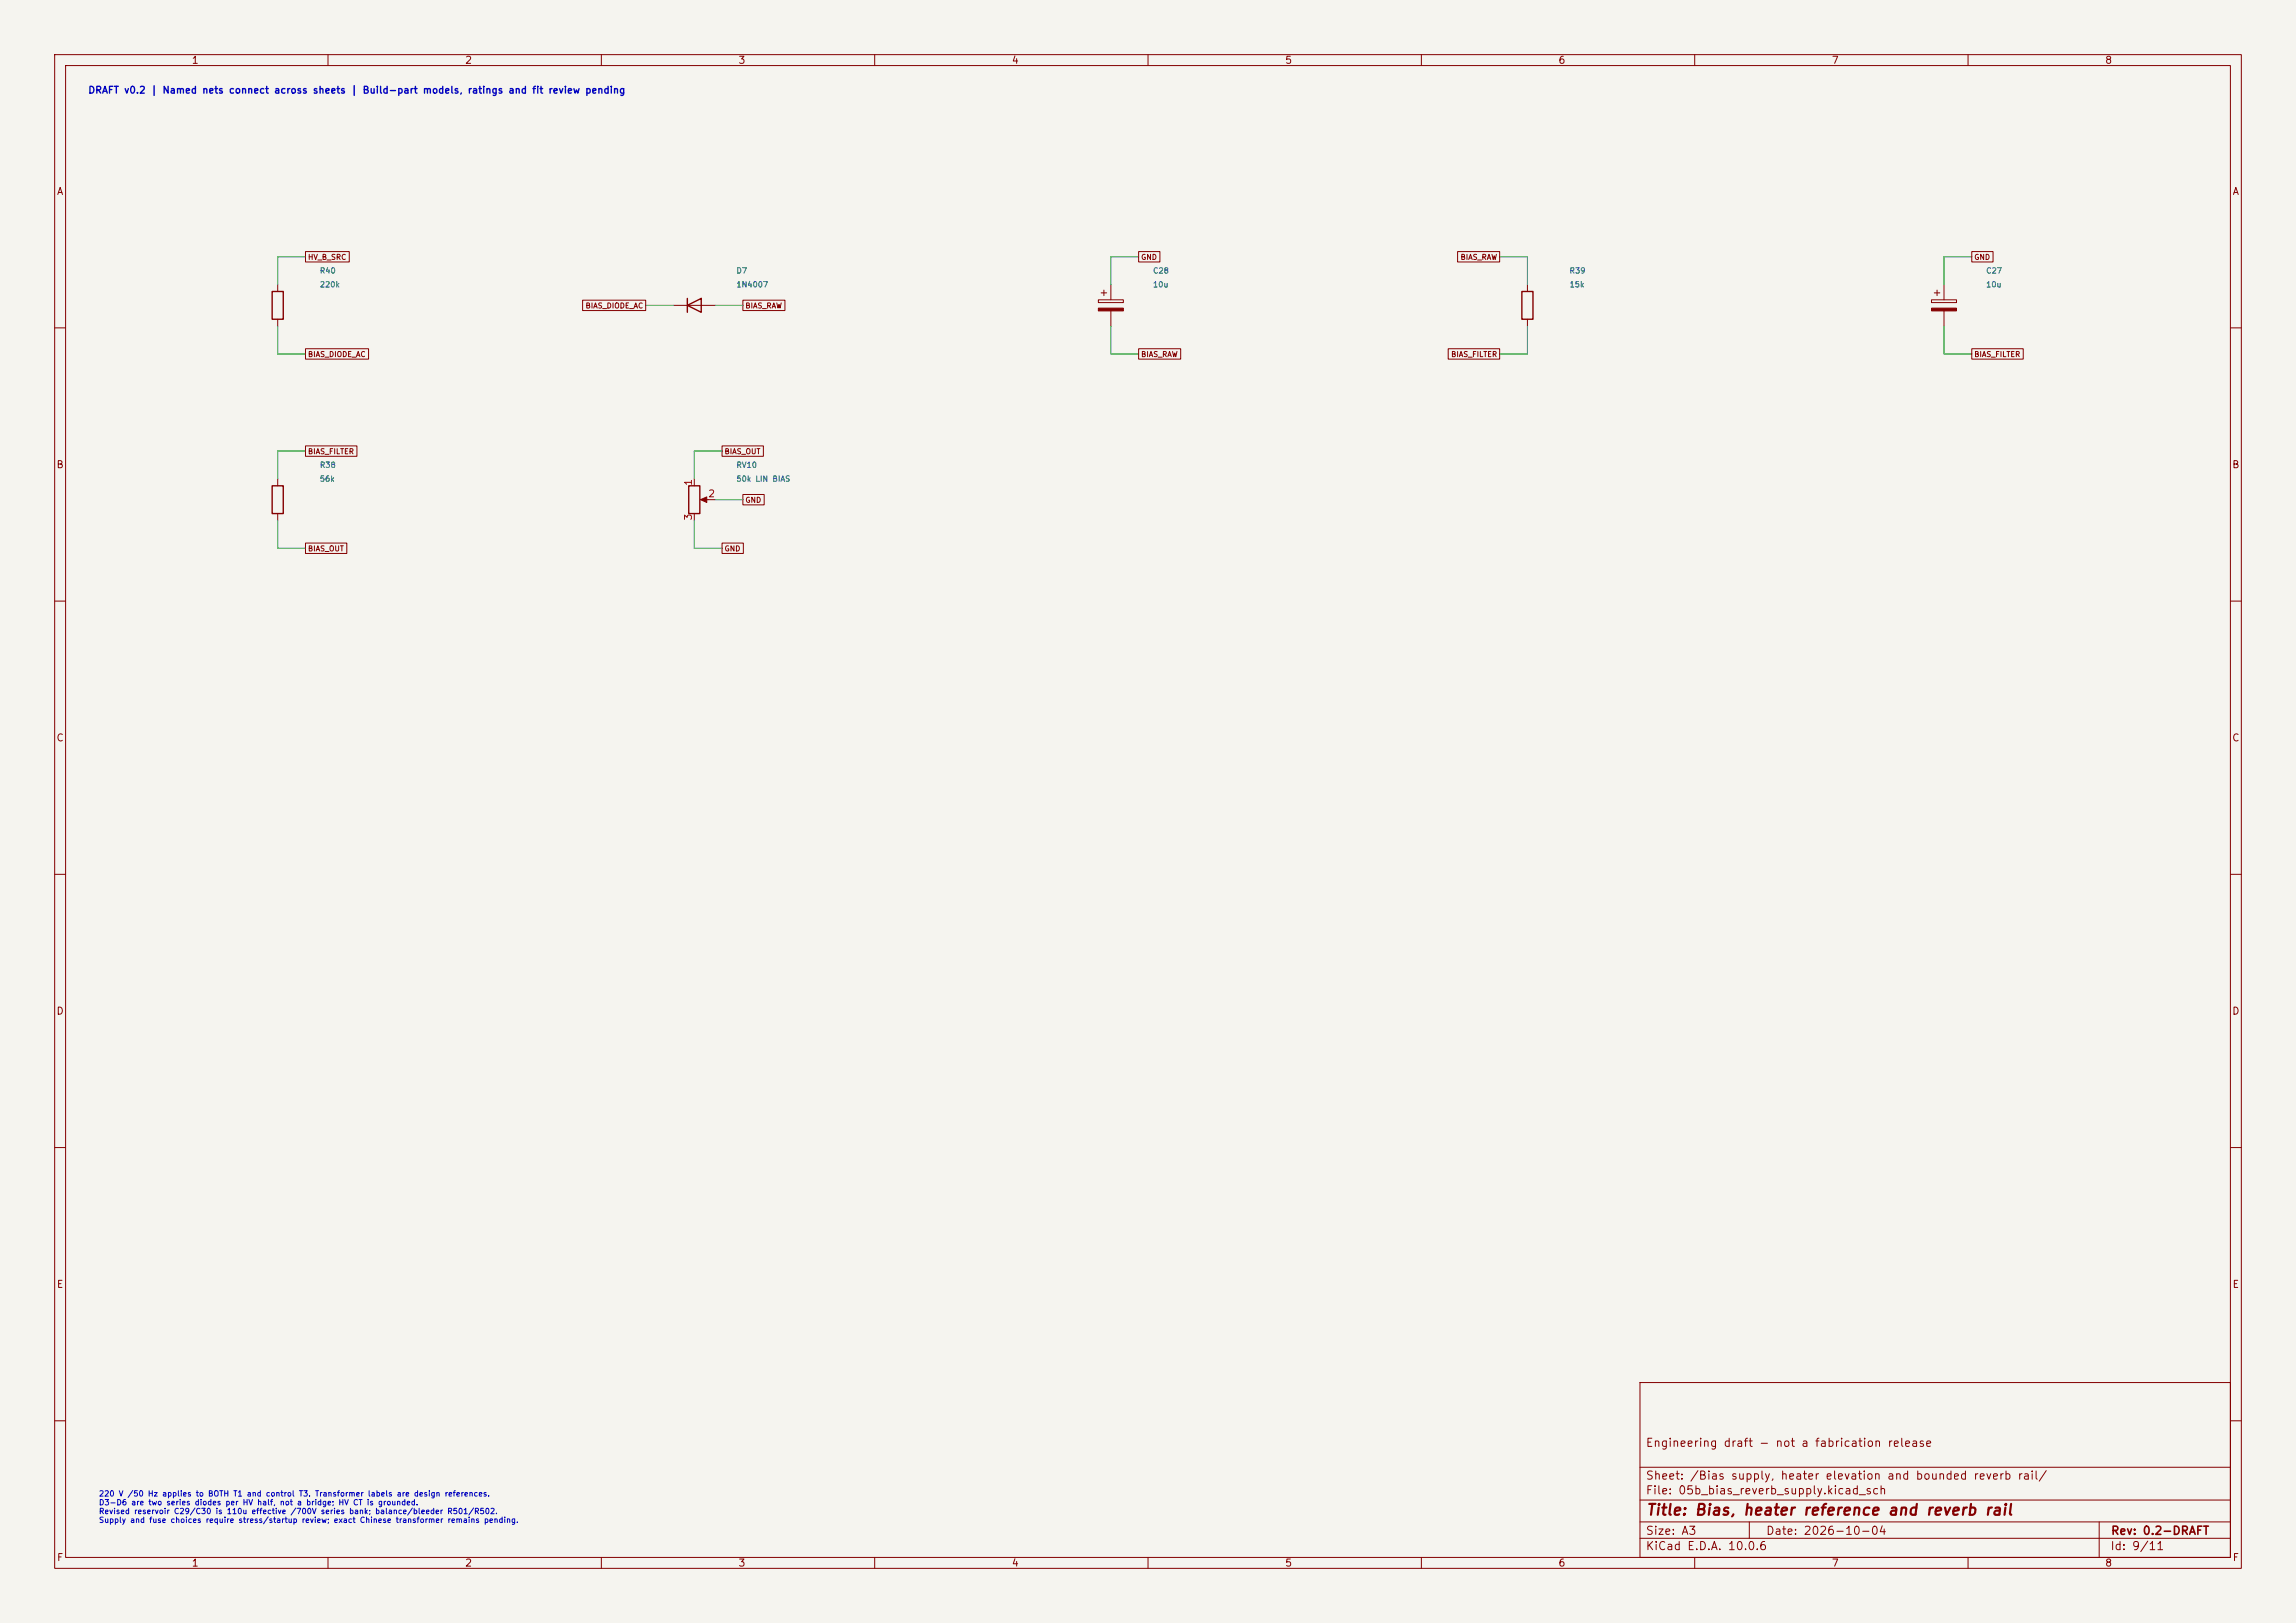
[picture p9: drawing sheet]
<svg xmlns="http://www.w3.org/2000/svg" width="420mm" height="297mm" viewBox="0 0 420 297" stroke-linecap="round" stroke-linejoin="round" font-family="sans-serif">
<defs><g id="words">
<text font-size="2" fill="#840000" x="301" y="277.8">Title: Bias, heater reference and reverb rail</text>
<g font-size="1.5" fill="#840000">
<text x="300.9" y="265.1">Engineering draft - not a fabrication release</text>
<text x="300.9" y="273.8">File: 05b_bias_reverb_supply.kicad_sch</text>
<text x="300.9" y="271.1">Sheet: /Bias supply, heater elevation and bounded reverb rail/</text>
<text x="300.9" y="281.2">Size: A3</text>
<text x="322.9" y="281.2">Date: 2026-10-04</text>
<text x="386" y="281.2">Rev: 0.2-DRAFT</text>
<text x="300.9" y="284">KiCad E.D.A. 10.0.6</text>
<text x="385.9" y="284">Id: 9/11</text>
</g>
<g font-size="1.3" fill="#840000">
<text x="35" y="12">1</text>
<text x="85" y="12">2</text>
<text x="135" y="12">3</text>
<text x="185" y="12">4</text>
<text x="235" y="12">5</text>
<text x="285" y="12">6</text>
<text x="335" y="12">7</text>
<text x="385" y="12">8</text>
<text x="10.3" y="36">A</text>
<text x="408.3" y="36">A</text>
<text x="10.2" y="86">B</text>
<text x="408.2" y="86">B</text>
<text x="10.2" y="136">C</text>
<text x="408.2" y="136">C</text>
<text x="10.2" y="186">D</text>
<text x="408.2" y="186">D</text>
<text x="10.3" y="236">E</text>
<text x="408.3" y="236">E</text>
<text x="10.3" y="286">F</text>
<text x="35" y="287">1</text>
<text x="85" y="287">2</text>
<text x="135" y="287">3</text>
<text x="185" y="287">4</text>
<text x="235" y="287">5</text>
<text x="285" y="287">6</text>
<text x="335" y="287">7</text>
<text x="385" y="287">8</text>
<text x="408.3" y="286">F</text>
</g>
<text font-size="1.3" fill="#0000c2" x="16" y="17.4">DRAFT v0.2 | Named nets connect across sheets | Build-part models, ratings and fit review pending</text>
<g font-size="1.3" fill="#a90000">
<text x="126.9" y="89" transform="rotate(-90 126.9 89)">1</text>
<text x="126.9" y="95.3" transform="rotate(-90 126.9 95.3)">3</text>
<text x="129.4" y="91.3">2</text>
</g>
<g font-size="1" fill="#840000">
<text x="56.2" y="47.8">HV_B_SRC</text>
<text x="208.6" y="47.8">GND</text>
<text x="267.1" y="47.8">BIAS_RAW</text>
<text x="361" y="47.8">GND</text>
<text x="107" y="56.7">BIAS_DIODE_AC</text>
<text x="136.3" y="56.7">BIAS_RAW</text>
<text x="56.2" y="65.6">BIAS_DIODE_AC</text>
<text x="208.6" y="65.6">BIAS_RAW</text>
<text x="265.4" y="65.6">BIAS_FILTER</text>
<text x="361" y="65.6">BIAS_FILTER</text>
<text x="56.2" y="83.3">BIAS_FILTER</text>
<text x="132.4" y="83.3">BIAS_OUT</text>
<text x="136.3" y="92.2">GND</text>
<text x="56.2" y="101.1">BIAS_OUT</text>
<text x="132.4" y="101.1">GND</text>
</g>
<g font-size="1" fill="#006464">
<text x="58.4" y="50.3">R40</text>
<text x="58.4" y="52.8">220k</text>
<text x="134.6" y="50.3">D7</text>
<text x="134.6" y="52.8">1N4007</text>
<text x="210.8" y="50.3">C28</text>
<text x="210.8" y="52.8">10u</text>
<text x="287" y="50.3">R39</text>
<text x="287" y="52.8">15k</text>
<text x="363.2" y="50.3">C27</text>
<text x="363.2" y="52.8">10u</text>
<text x="58.4" y="85.8">R38</text>
<text x="58.4" y="88.4">56k</text>
<text x="134.6" y="85.8">RV10</text>
<text x="134.6" y="88.4">50k LIN BIAS</text>
</g>
<g font-size="1" fill="#0000c2">
<text x="18" y="274.1">220 V /50 Hz applies to BOTH T1 and control T3. Transformer labels are design references.</text>
<text x="18" y="275.7">D3-D6 are two series diodes per HV half, not a bridge; HV CT is grounded.</text>
<text x="18" y="277.3">Revised reservoir C29/C30 is 110u effective /700V series bank; balance/bleeder R501/R502.</text>
<text x="18" y="278.9">Supply and fuse choices require stress/startup review; exact Chinese transformer remains pending.</text>
</g>
</g></defs>
<path d="M0 0h420v297h-420z" fill="#f5f4ef" stroke="#f5f4ef" stroke-width=".18"/>
<g fill="none" stroke="#840000" stroke-width=".18">
<path d="M10 10h400v277h-400zM12 12h396v273h-396zM60 10v2M110 10v2M160 10v2M210 10v2M260 10v2M310 10v2M360 10v2M50.8 52.1v1.2M50.8 58.4v1.3M55.9 46h8v1.9h-8z"/>
<path d="M106.6 54.9h11.5v1.9h-11.5zM123.2 55.9h7.6M135.9 54.9h7.7v1.9h-7.7zM200.9 54.9h4.6v.5h-4.6zM201.4 53.6h1M201.9 53.1v1M203.2 52.1v2.8M203.2 56.9v2.8M208.3 46h3.9v1.9h-3.9zM266.6 46h7.7v1.9h-7.7zM279.4 52.1v1.2M279.4 58.4v1.3"/>
<path d="M353.3 54.9h4.6v.5h-4.6zM353.8 53.6h1M354.3 53.1v1M355.6 52.1v2.8M355.6 56.9v2.8M360.7 46h3.9v1.9h-3.9zM10 60h2M55.9 63.8h11.5v1.9h-11.5zM208.3 63.8h7.7v1.9h-7.7zM264.9 63.8h9.4v1.9h-9.4zM360.7 63.8h9.4v1.9h-9.4zM408 60h2"/>
<path d="M50.8 87.6v1.3M50.8 94v1.3M55.9 99.4h7.5v1.9h-7.5zM55.9 81.6h9.4v1.9h-9.4zM127 87.6v1.3M127 94v1.3M128.5 91.4h2.3M132.1 81.6h7.5v1.9h-7.5zM132.1 99.4h3.9v1.9h-3.9zM135.9 90.5h3.9v1.9h-3.9zM10 110h2M408 110h2"/>
<path d="M10 160h2M408 160h2M10 210h2M408 210h2M300 253h108v32h-108zM10 260h2M300 278.5h108M300 274.5h108M300 268.5h108M320 278.5v3M384 278.5v6.5M408 260h2"/>
<path d="M60 285v2M110 285v2M160 285v2M210 285v2M260 285v2M300 281.5h108M310 285v2M360 285v2"/>
</g>
<g fill="#840000" stroke="#840000" stroke-width=".18">
<path d="M200.9 56.4h4.6v.5h-4.6z"/>
<path d="M128.1 91.4l1.2-.5v1z"/>
<path d="M353.3 56.4h4.6v.5h-4.6z"/>
</g>
<path d="M49.8 53.3h2v5.1h-2zM125.7 55.9l2.6-1.3v2.6zM125.7 54.6v2.6M278.4 53.3h2v5.1h-2zM49.8 88.9h2v5.1h-2zM126 88.9h2v5.1h-2z" fill="none" stroke="#840000" stroke-width=".25"/>
<g fill="none" stroke="#009600" stroke-width=".18">
<path d="M50.8 59.7v5.1h5.1M55.9 47h-5.1v5.1M118.1 55.9h5.1M130.8 55.9h5.1M203.2 59.7v5.1h5.1M208.3 47h-5.1v5.1M274.3 47h5.1v5.1M279.4 59.7v5.1h-5.1M355.6 59.7v5.1h5.1M360.7 47h-5.1v5.1M50.8 95.3v5h5.1M55.9 82.6h-5.1v5"/>
<path d="M127 95.3v5h5.1M130.8 91.4h5.1M132.1 82.6h-5.1v5"/>
</g>
<use href="#words"/>
</svg>
